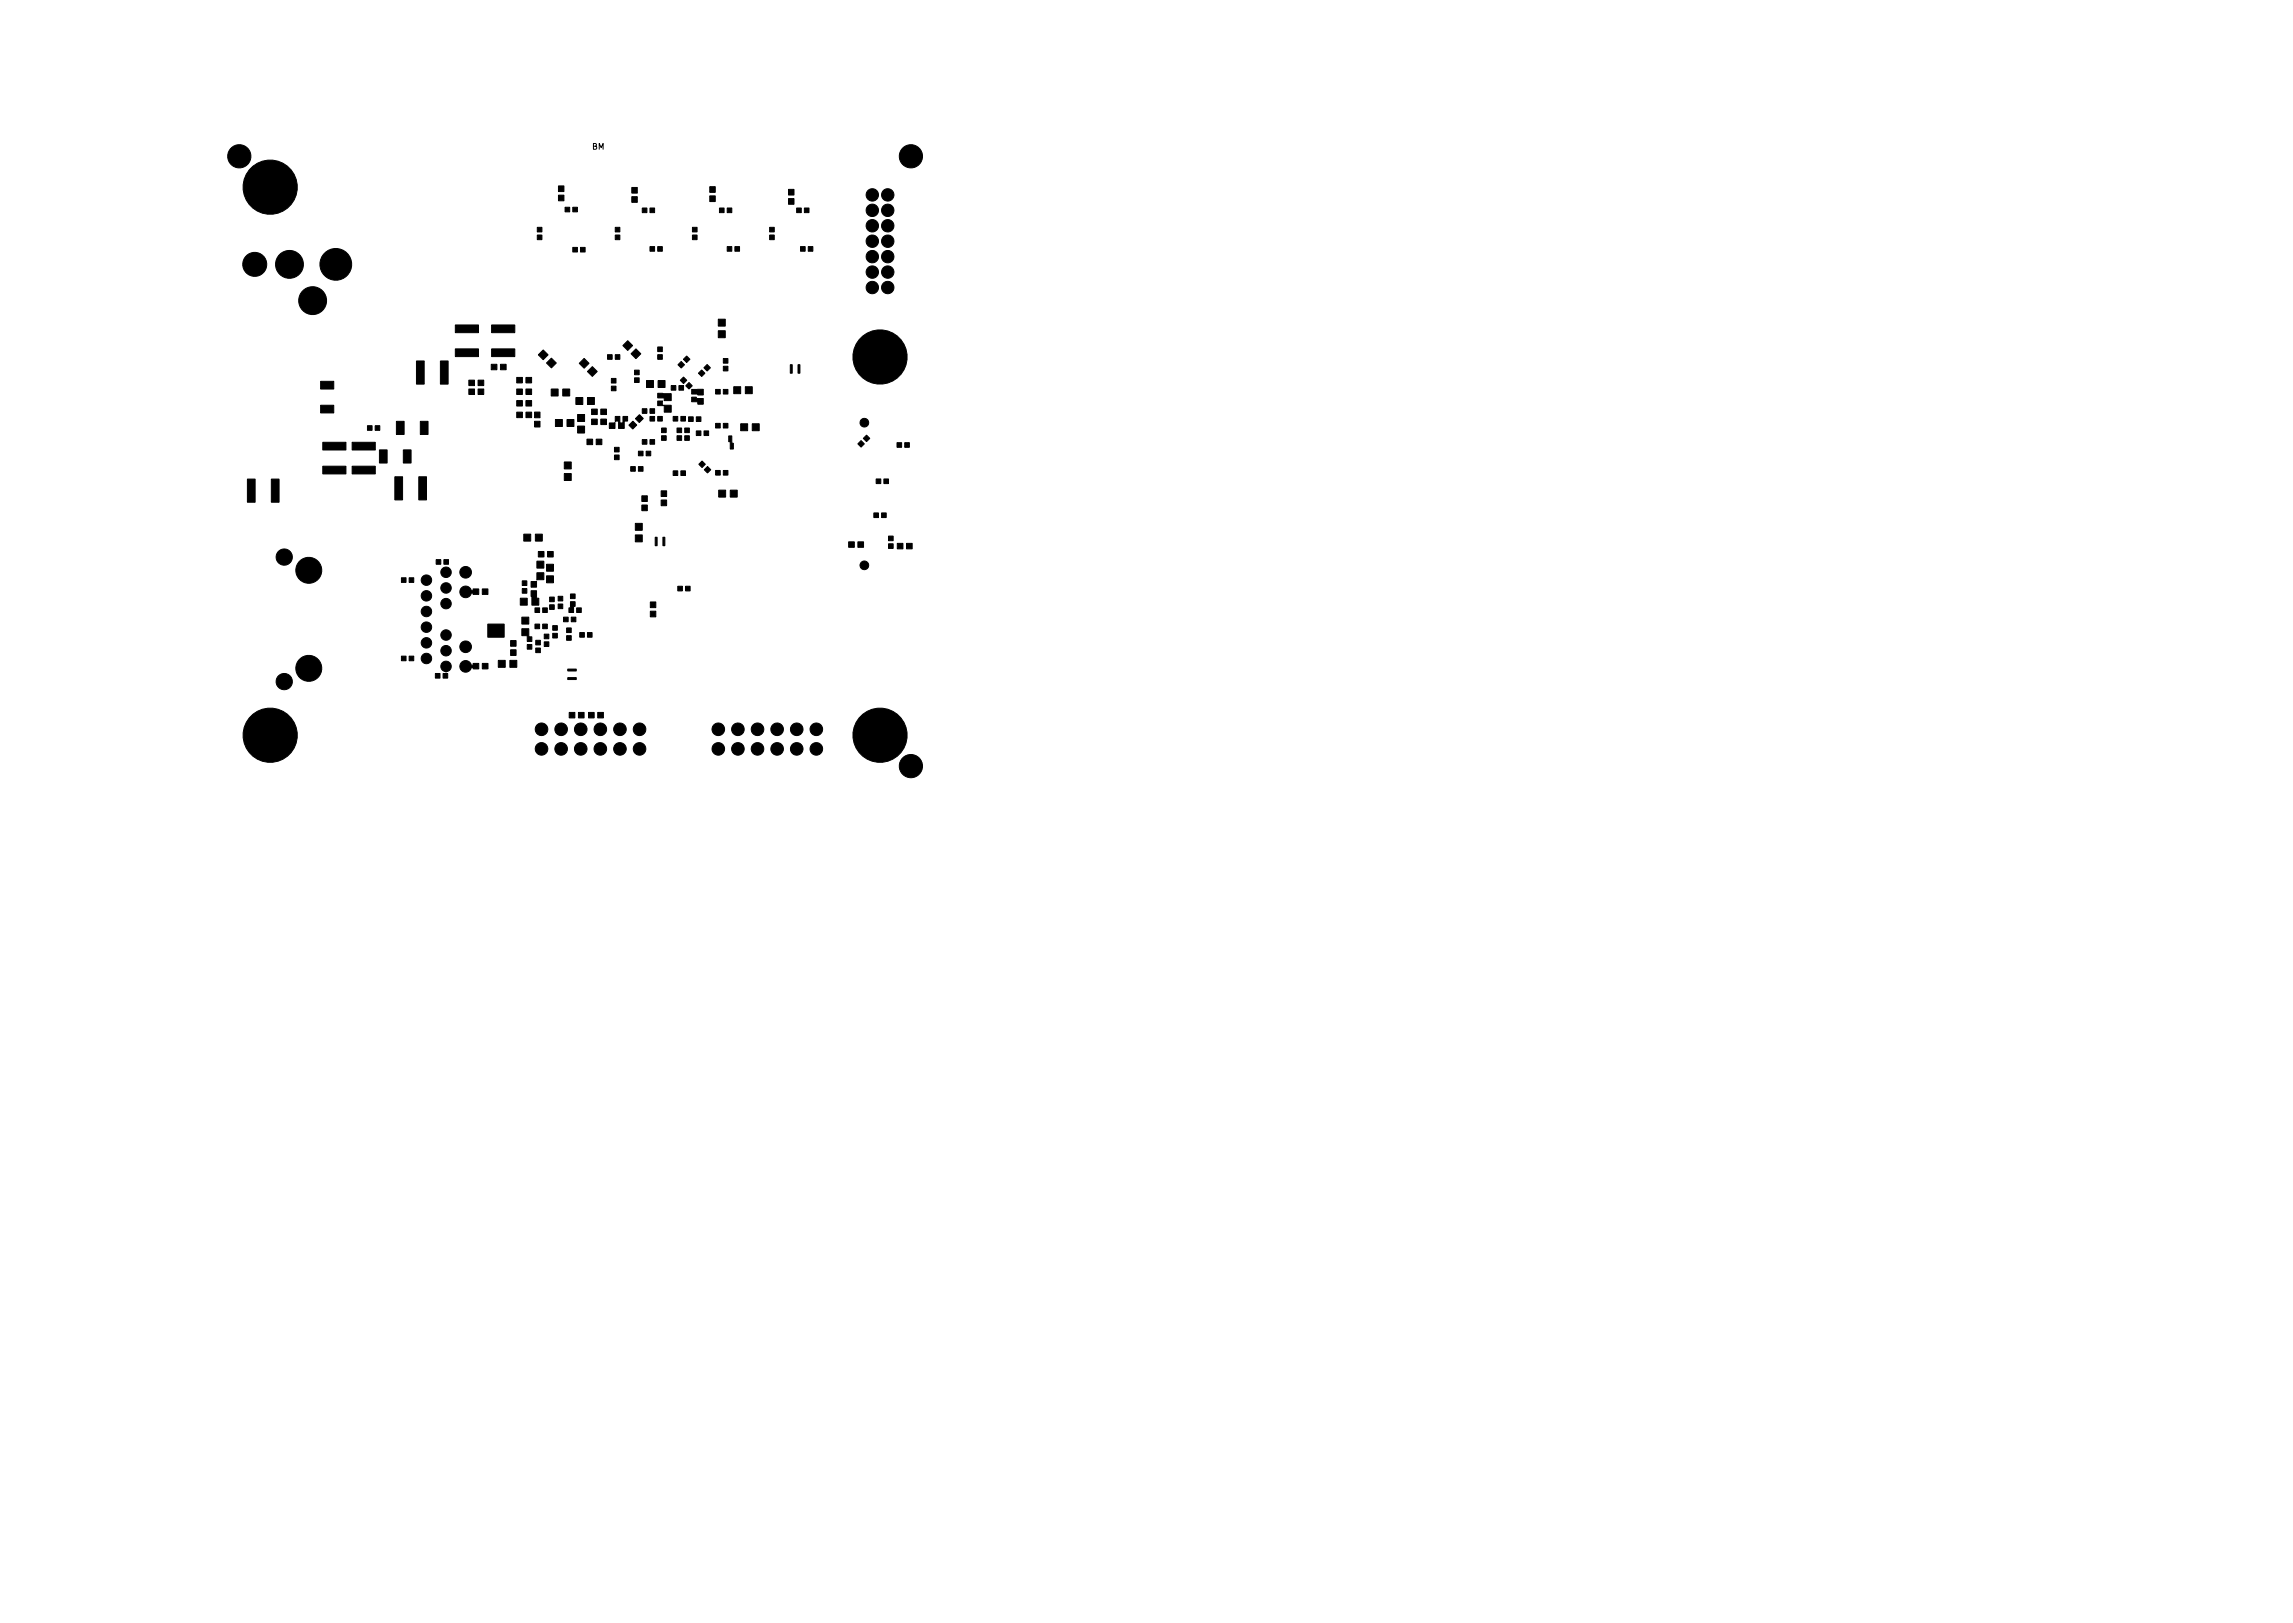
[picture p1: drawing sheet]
<svg xmlns="http://www.w3.org/2000/svg" width="297mm" height="210mm" viewBox="0 0 297 210" stroke-linecap="round" stroke-linejoin="round" font-family="sans-serif">
<defs><g id="words">
<text font-size="1" x="76.7" y="19.4">BM</text>
</g></defs>
<g fill="#000" stroke="#000" stroke-width=".13">
<path d="M69.6 30.4h.6v.6h-.6zM69.6 29.4h.6v.6h-.6zM72.3 25.3h.8v.7h-.8zM72.3 24.1h.8v.7h-.8zM73.2 26.8h.6v.6h-.6zM74.2 32h.6v.6h-.6zM74.2 26.8h.6v.6h-.6zM75.2 32h.6v.6h-.6zM79.7 30.4h.6v.6h-.6zM79.7 29.4h.6v.6h-.6zM81.8 25.5h.8v.7h-.8zM81.8 24.3h.8v.7h-.8z"/>
<path d="M83.2 26.9h.6v.6h-.6zM84.2 31.9h.6v.6h-.6zM84.2 26.9h.6v.6h-.6zM85.2 31.9h.6v.6h-.6zM89.7 30.4h.6v.6h-.6zM89.7 29.4h.6v.6h-.6zM91.9 25.4h.8v.7h-.8zM91.9 24.2h.8v.7h-.8zM93.2 26.9h.6v.6h-.6zM94.2 31.9h.6v.6h-.6zM94.2 26.9h.6v.6h-.6zM95.2 31.9h.6v.6h-.6z"/>
<path d="M99.7 30.4h.6v.6h-.6zM99.7 29.4h.6v.6h-.6zM102.1 25.7h.8v.8h-.8zM102.1 24.5h.8v.8h-.8zM103.2 26.9h.6v.6h-.6zM103.7 31.9h.6v.6h-.6zM104.2 26.9h.6v.6h-.6zM104.7 31.9h.6v.6h-.6zM41.5 52.5h1.7v1h-1.7zM41.5 49.4h1.7v1h-1.7zM41.8 57.3h3v1h-3zM47.6 55.1h.6v.6h-.6z"/>
<path d="M45.6 57.3h3v1h-3zM48.6 55.1h.6v.6h-.6zM49.2 58.3h1v1.7h-1zM51.3 54.6h1v1.7h-1zM52.3 58.3h1v1.7h-1zM54 46.8h1v3h-1zM54.4 54.6h1v1.7h-1zM57 46.8h1v3h-1zM60.7 50.4h.8v.7h-.8zM60.7 49.2h.8v.8h-.8zM59 45.2h3v1h-3zM59 42.1h3v1h-3z"/>
<path d="M61.9 50.4h.8v.7h-.8zM61.9 49.2h.8v.8h-.8zM63.6 47.2h.8v.7h-.8zM64.8 47.2h.8v.7h-.8zM63.7 45.2h3v1h-3zM63.7 42.1h3v1h-3zM66.9 51.9h.8v.7h-.8zM66.9 50.4h.8v.7h-.8zM66.9 48.9h.8v.7h-.8zM66.9 53.4h.8v.7h-.8zM68.1 51.9h.8v.7h-.8zM68.1 50.4h.8v.7h-.8z"/>
<path d="M68.1 48.9h.8v.7h-.8zM68.1 53.4h.8v.7h-.8zM69.2 54.6h.8v.7h-.8zM69.2 53.4h.8v.7h-.8zM69.7 46l.7-.7 .6 .7-.6 .6zM71.4 46.4l.7 .6-.7 .7-.6-.7zM71.4 50.4h.9v.9h-.9zM72 54.3h.8v.9h-.8zM72.9 50.4h.9v.9h-.9zM73.4 54.3h1v.9h-1zM74.6 51.5h.9v.9h-.9zM74.8 55.2h.9v.9h-.9z"/>
<path d="M74.8 53.7h.9v.9h-.9zM75.7 46.4l.6 .7-.6 .6-.7-.6zM76 56.9h.8v.7h-.8zM76.1 51.5h.9v.9h-.9zM76.1 48.1l.6-.6 .7 .6-.7 .7zM76.6 54.3h.8v.7h-.8zM76.6 53h.8v.7h-.8zM77.2 56.9h.8v.7h-.8zM77.8 54.3h.8v.7h-.8zM77.8 53h.8v.7h-.8zM78.7 45.9h.6v.6h-.6zM78.9 54.8l.8-.1v.8h-.8z"/>
<path d="M79.2 50h.6v.6h-.6zM79.2 49h.6v.6h-.6zM79.6 58.9h.6v.6h-.6zM79.6 57.9h.6v.6h-.6zM79.7 53.9h.6v.8l.1 .1 .3-.1v-.8h.6v.6l-.3 .1h-.1v.9h-.8v-.9h-.1h-.3zM79.7 45.9h.6v.6h-.6zM80.7 44.8l.6-.7 .7 .7-.7 .6zM82 54.6l.5 .5-.5 .5-.5-.5zM82.2 48.9h.6v.6h-.6zM82.2 47.9h.6v.6h-.6zM82.4 45.2l.6 .6-.6 .7-.7-.7zM82.7 58.4h.6v.6h-.6z"/>
<path d="M82.8 53.7l.5 .5-.5 .5-.5-.5zM83.2 56.9h.6v.6h-.6zM83.2 52.9h.6v.6h-.6zM83.7 58.4h.6v.6h-.6zM83.7 49.3h1v.9h-1zM84.2 56.9h.6v.6h-.6zM84.2 53.9h.6v.6h-.6zM84.2 52.9h.6v.6h-.6zM85.2 53.9h.6v.6h-.6zM85.2 45.9h.6v.6h-.6zM85.2 44.9h.6v.6h-.6zM85.2 51.9h.6v.5l.1 .1h1.1v.9h-.9l-.1-.8-.8-.1z"/>
<path d="M85.2 50.9l1.8 .1v.9h-1v-.3l-.8-.1zM85.3 49.3h.8v.9h-.8zM85.7 56.4h.6v.6h-.6zM85.7 55.4h.6v.6h-.6zM87 49.9h.5v.6h-.5zM87.2 53.9h.6v.6h-.6zM87.7 56.4h.6v.6h-.6zM87.7 55.4h.6v.6h-.6zM88 49.9h.5v.6h-.5zM87.8 47.3l.4-.5 .5 .5-.5 .4zM88.2 53.9h.6v.6h-.6zM88.5 48.8l.5 .5-.5 .4-.4-.4z"/>
<path d="M88.7 56.4h.6v.6h-.6zM88.7 55.4h.6v.6h-.6zM88.5 46.5l.5-.4 .4 .4-.4 .5zM89.3 49.6l.4 .4-.4 .4-.5-.4zM89.2 54h.6v.6h-.6zM89.6 51.4h.6l.1 .2h.8v.8h-.7l-.1-.3-.7-.1zM90.2 55.8h.6v.6h-.6zM90.2 54h.6v.6h-.6zM89.6 50.4h1.5v.8l-1.5-.2zM90.9 47.9l.4 .5-.4 .4-.4-.4zM91.2 55.8h.6v.6h-.6zM91.6 47.2l.4 .4-.4 .5-.4-.5z"/>
<path d="M92.7 54.8h.6v.6h-.6zM92.7 50.4h.6v.6h-.6zM93.1 42.8h.9v.9h-.9zM93.1 41.3h.9v.9h-.9zM93.7 54.8h.6v.6h-.6zM93.7 50.4h.6v.6h-.6zM93.7 47.4h.6v.6h-.6zM93.7 46.4h.6v.6h-.6zM94.4 56.5h.4v.8l.2 .1v.8h-.4v-.9l-.2-.1zM95.1 50.1h.9v.9h-.9zM96 54.9h.8v.9h-.8zM96.5 50.1h.9v.9h-.9z"/>
<path d="M97.4 54.9h1v.9h-1zM102.4 47.2h.2v1.1h-.2zM103.4 47.2h.2v1.1h-.2zM111.5 57.1l.5 .4-.5 .4-.4-.4zM112.3 56.4l.4 .4-.4 .4-.5-.4zM116.2 57.3h.6v.6h-.6zM117.2 57.3h.6v.6h-.6zM32 62.1h1v3h-1zM35.2 62.1h1v3h-1zM41.8 60.4h3v1h-3zM45.6 60.4h3v1h-3zM51.2 61.8h1v3h-1z"/>
<path d="M52 74.8h.6v.6h-.6zM53 74.8h.6v.6h-.6zM54.3 61.8h1v3h-1zM56.5 72.5h.6v.6h-.6zM57.5 72.5h.6v.6h-.6zM59.7 76.2a.83 .83 0 0 1 1.4 .3h.2v-.2h.7v.7h-.7l-.1-.1-.1-.1a.79 .79 0 0 1-.9 .6 .79 .79 0 0 1-.6-.9zM62.5 76.3h.7v.7h-.7zM67.7 76.2h.6v.6h-.6zM67.7 75.2h.6v.6h-.6zM67.4 77.5h.9v.9h-.9zM67.9 69.2h.8v.9h-.8zM68.8 76.5h.7v.9l.3 .1v.9h-.9z"/>
<path d="M68.8 75.3h.7v.8h-.7zM69.3 78.7h.6v.6h-.6zM69.3 69.2h1v.9h-1zM69.6 74.2h.8v.9h-.8zM69.6 72.7h.8v.9h-.8zM69.7 71.4h.8v.8h-.8zM70.3 78.7h.6v.6h-.6zM70.9 71.4h.8v.8h-.8zM70.8 74.6h.9v.9h-.9zM70.8 73.1h.9v.9h-.9zM71.2 78.3h.6v.6h-.6zM71.2 77.3h.6v.6h-.6z"/>
<path d="M72.3 78.2h.6v.6h-.6zM72.3 77.2h.6v.6h-.6zM73.1 61.3h.9v.9h-.9zM73.1 59.8h.9v.9h-.9zM73.9 77.9h.6v.6l-.2 .1v.7h-.6v-.6l.2-.1zM73.9 76.9h.6v.6h-.6zM74.7 78.7h.6v.6h-.6zM81.7 60.4h.6v.6h-.6zM82.3 69.3h.9v.9h-.9zM82.3 67.8h.9v.9h-.9zM82.7 60.4h.6v.6h-.6zM83.1 65.4h.8v.8h-.8z"/>
<path d="M83.1 64.2h.8v.8h-.8zM84.2 79.2h.8v.7h-.8zM84.2 78h.8v.7h-.8zM84.9 69.6h.2v1.1h-.2zM85.9 69.6h.2v1.1h-.2zM85.6 64.8h.8v.7h-.8zM85.6 63.6h.8v.7h-.8zM87.2 61h.6v.6h-.6zM87.8 75.9h.6v.6h-.6zM88.2 61h.6v.6h-.6zM88.8 75.9h.6v.6h-.6zM90.9 59.7l.5 .4-.5 .5-.4-.5z"/>
<path d="M91.2 60.9l.5-.5 .4 .5-.4 .4zM92.7 60.9h.6v.6h-.6zM93.1 63.5h.9v.9h-.9zM93.7 60.9h.6v.6h-.6zM94.6 63.5h.9v.9h-.9zM109.9 70.2h.8v.7h-.8zM111.1 70.2h.8v.7h-.8zM113.2 66.4h.6v.6h-.6zM113.5 62h.6v.6h-.6zM114.2 66.4h.6v.6h-.6zM114.5 62h.6v.6h-.6zM115.1 70.4h.6v.6h-.6z"/>
<path d="M115.1 69.4h.6v.6h-.6zM116.2 70.4h.8v.7h-.8zM117.4 70.4h.8v.7h-.8zM52 85h.6v.6h-.6zM53 85h.6v.6h-.6zM56.4 87.2h.6v.6h-.6zM57.4 87.2h.6v.6h-.6zM59.7 85.9a.83 .83 0 0 1 1.4 .3l.2-.1v-.2h.7v.8h-.7v-.2h-.2a.79 .79 0 0 1-.8 .6 .79 .79 0 0 1-.7-.8zM62.5 85.9h.7v.8h-.7zM63.2 80.8h2.1v1.7h-2.1zM64.6 85.5h.8v.9h-.8zM66.1 84.2h.8v.7h-.8z"/>
<path d="M66.1 83h.8v.7h-.8zM66 85.5h1v.9h-1zM67.6 81.4h.9v1l.1 .1h.3v.6h-.6l-.1-.7-.6-.1zM67.6 79.9h.9v.9h-.9zM68.3 83.5h.6v.6h-.6zM69.3 80.8h.6v.6h-.6zM69.4 83.9h.6v.6h-.6zM69.4 82.9h.6v.6h-.6zM70.3 80.8h.6v.6h-.6zM70.5 83.1h.6v.6h-.6zM70.5 82.1h.6v.6h-.6zM71.6 82h.6v.6h-.6z"/>
<path d="M71.6 81h.6v.6h-.6zM73 79.9h.6v.6h-.6zM73.4 82.3h.6v.6h-.6zM73.4 81.3h.6v.6h-.6zM73.7 92.3h.8v.7h-.8zM74 79.9h.6v.6h-.6zM73.6 87.8h1.1v.2h-1.1zM73.6 86.7h1.1v.2h-1.1zM74.9 92.3h.8v.7h-.8zM75.1 81.9h.6v.6h-.6zM76.1 81.9h.6v.6h-.6zM76.2 92.3h.8v.7h-.8z"/>
<path d="M77.4 92.3h.8v.7h-.8z"/>
<circle cx="31" cy="20.3" r="1.51"/>
<circle cx="33" cy="34.3" r="1.55"/>
<circle cx="35" cy="24.2" r="3.5"/>
<circle cx="37.5" cy="34.3" r="1.81"/>
<circle cx="40.5" cy="39" r="1.81"/>
<circle cx="43.5" cy="34.3" r="2.06"/>
<circle cx="113" cy="35.2" r=".8"/>
<circle cx="113" cy="25.2" r=".8"/>
<circle cx="113" cy="31.2" r=".8"/>
<circle cx="113" cy="29.2" r=".8"/>
<circle cx="113" cy="33.2" r=".8"/>
<circle cx="113" cy="37.2" r=".8"/>
<circle cx="113" cy="27.2" r=".8"/>
<circle cx="115" cy="35.2" r=".8"/>
<circle cx="115" cy="25.2" r=".8"/>
<circle cx="115" cy="33.2" r=".8"/>
<circle cx="115" cy="31.2" r=".8"/>
<circle cx="115" cy="29.2" r=".8"/>
<circle cx="115" cy="27.2" r=".8"/>
<circle cx="115" cy="37.2" r=".8"/>
<circle cx="118" cy="20.3" r="1.51"/>
<circle cx="112" cy="54.8" r=".56"/>
<circle cx="114" cy="46.3" r="3.5"/>
<circle cx="36.8" cy="72.2" r="1.05"/>
<circle cx="40" cy="73.9" r="1.68"/>
<circle cx="55.2" cy="77.2" r=".68"/>
<circle cx="55.2" cy="75.2" r=".68"/>
<circle cx="55.2" cy="79.2" r=".68"/>
<circle cx="57.8" cy="78.2" r=".68"/>
<circle cx="57.8" cy="76.2" r=".68"/>
<circle cx="57.8" cy="74.1" r=".68"/>
<circle cx="60.3" cy="74.1" r=".75"/>
<circle cx="112" cy="73.2" r=".56"/>
<circle cx="35" cy="95.2" r="3.5"/>
<circle cx="36.8" cy="88.3" r="1.05"/>
<circle cx="40" cy="86.6" r="1.68"/>
<circle cx="55.2" cy="85.3" r=".68"/>
<circle cx="55.2" cy="83.3" r=".68"/>
<circle cx="55.2" cy="81.2" r=".68"/>
<circle cx="57.8" cy="86.3" r=".68"/>
<circle cx="57.8" cy="82.3" r=".68"/>
<circle cx="57.8" cy="84.3" r=".68"/>
<circle cx="60.3" cy="83.8" r=".75"/>
<circle cx="70.1" cy="97" r=".82"/>
<circle cx="70.1" cy="94.5" r=".82"/>
<circle cx="72.7" cy="97" r=".82"/>
<circle cx="72.7" cy="94.5" r=".82"/>
<circle cx="75.2" cy="97" r=".82"/>
<circle cx="75.2" cy="94.5" r=".82"/>
<circle cx="77.8" cy="94.5" r=".82"/>
<circle cx="77.8" cy="97" r=".82"/>
<circle cx="80.3" cy="94.5" r=".82"/>
<circle cx="80.3" cy="97" r=".82"/>
<circle cx="82.8" cy="97" r=".82"/>
<circle cx="82.8" cy="94.5" r=".82"/>
<circle cx="93.1" cy="94.5" r=".82"/>
<circle cx="93.1" cy="97" r=".82"/>
<circle cx="95.6" cy="94.5" r=".82"/>
<circle cx="95.6" cy="97" r=".82"/>
<circle cx="98.1" cy="97" r=".82"/>
<circle cx="98.1" cy="94.5" r=".82"/>
<circle cx="100.7" cy="94.5" r=".82"/>
<circle cx="100.7" cy="97" r=".82"/>
<circle cx="103.2" cy="97" r=".82"/>
<circle cx="103.2" cy="94.5" r=".82"/>
<circle cx="105.8" cy="97" r=".82"/>
<circle cx="105.8" cy="94.5" r=".82"/>
<circle cx="114" cy="95.2" r="3.5"/>
<circle cx="118" cy="99.3" r="1.51"/>
</g>
<use href="#words"/>
</svg>
